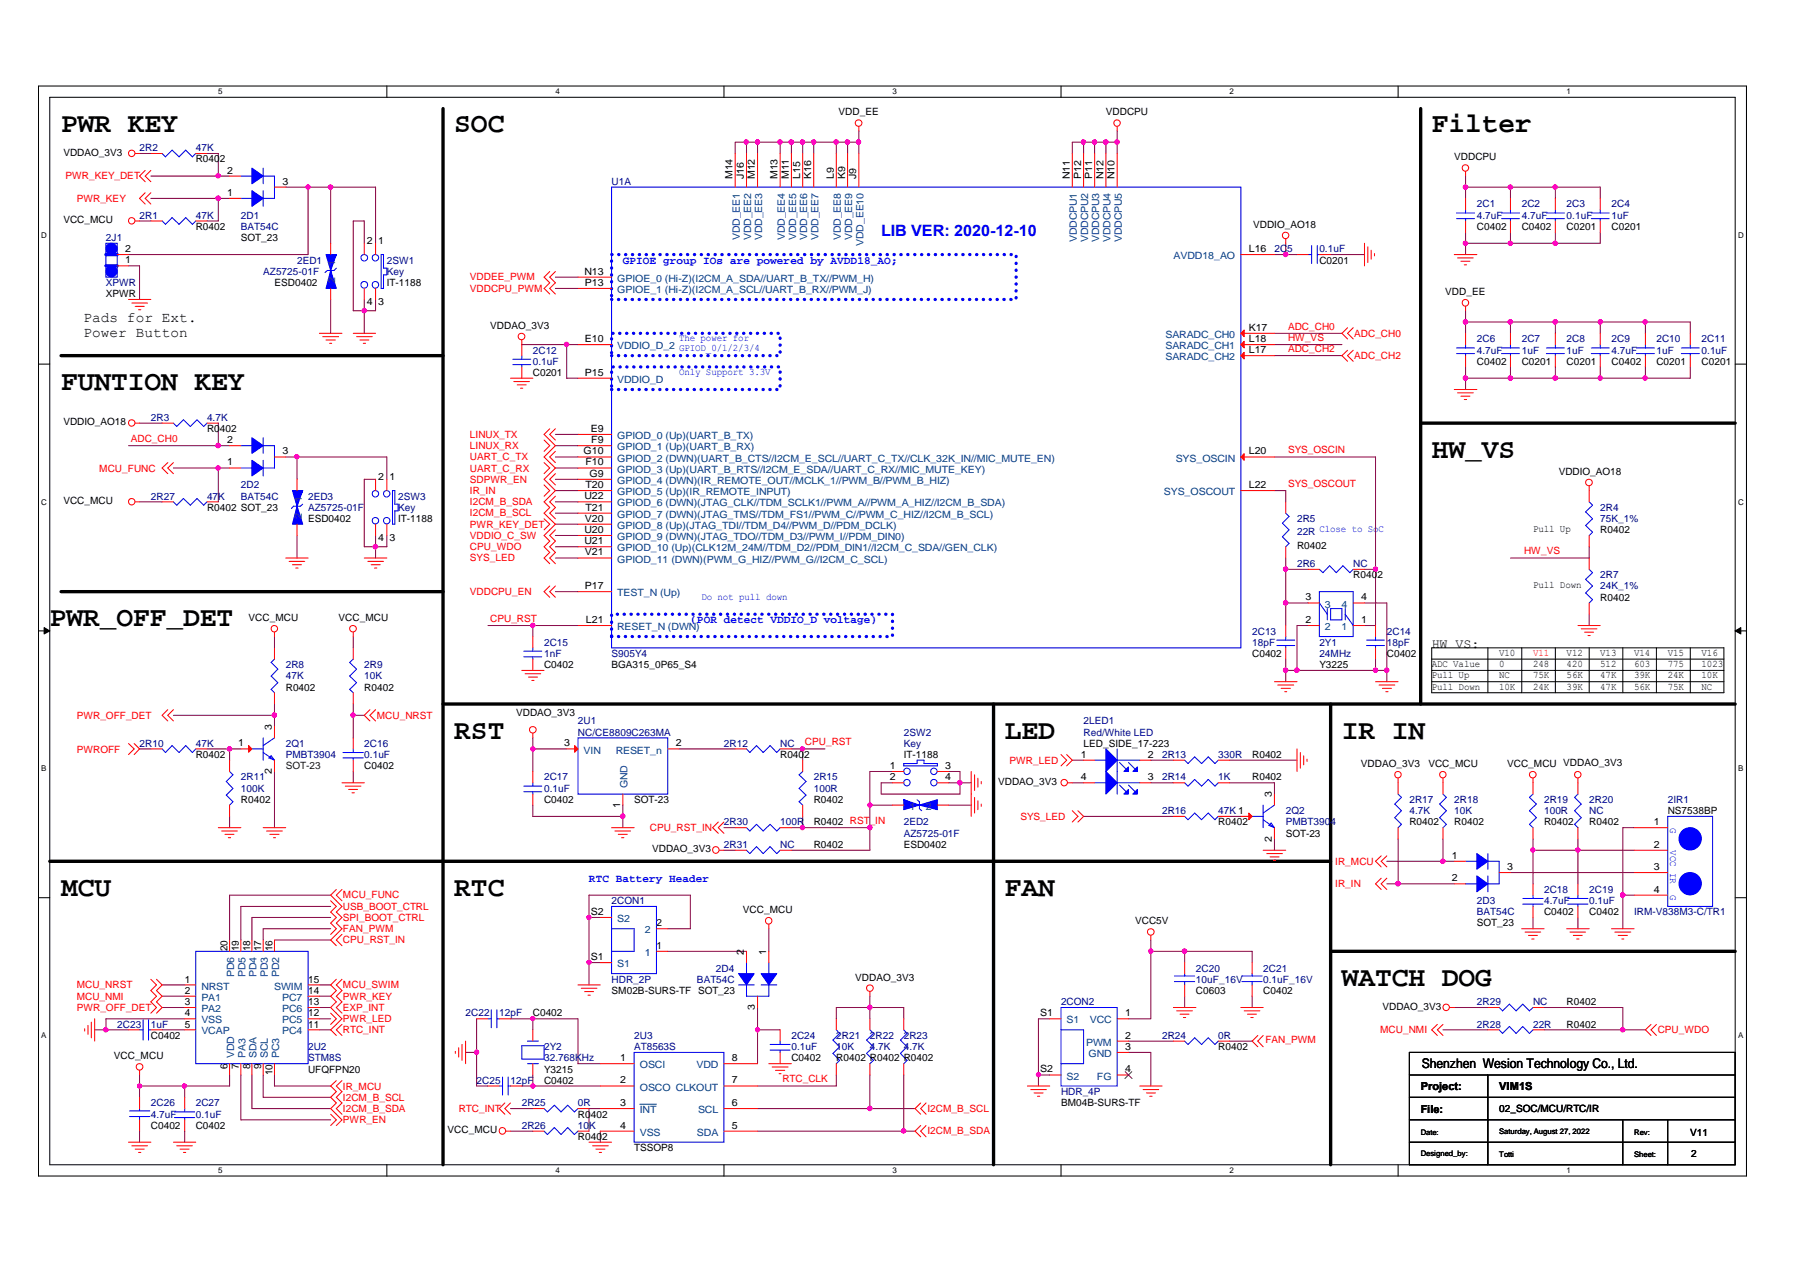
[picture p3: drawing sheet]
<svg xmlns="http://www.w3.org/2000/svg" width="297mm" height="210mm" viewBox="0 0 297 210" stroke-linecap="round" stroke-linejoin="round" font-family="sans-serif">
<defs><g id="words">
<g font-size="4.6">
<text x="10.1" y="21.8">PWR KEY</text>
<text x="75" y="21.8">SOC</text>
<text x="236.3" y="21.8">Filter</text>
<text x="10.1" y="64.4">FUNTION KEY</text>
<text x="236.3" y="75.5">HW_VS</text>
<text x="8.2" y="103.3">PWR_OFF_DET</text>
<text x="75" y="121.9">RST</text>
<text x="165.8" y="121.9">LED</text>
<text x="221.4" y="121.9">IR IN</text>
<text x="10.1" y="147.8">MCU</text>
<text x="75" y="147.8">RTC</text>
<text x="165.8" y="147.8">FAN</text>
<text x="221.4" y="162.7">WATCH DOG</text>
</g>
<text font-size="2.6" fill="#00f" x="145.4" y="38.9">LIB VER: 2020-12-10</text>
<g font-size="2.4">
<text x="13.8" y="53.2">Pads for Ext.</text>
<text x="13.8" y="55.6">Power Button</text>
</g>
<g font-size="2.2">
<text x="236.3" y="106.9">HW VS:</text>
<text x="234.6" y="176.2">Shenzhen Wesion Technology Co., Ltd.</text>
</g>
<g font-size="1.8" fill="#00f">
<text x="102.8" y="43.5">GPIOE group IOs are powered by AVDD18_AO;</text>
<text x="113.9" y="102.9">(POR detect VDDIO_D voltage)</text>
<text x="97.2" y="145.5">RTC Battery Header</text>
</g>
<g font-size="1.8">
<text x="234.4" y="179.8">Project:</text>
<text x="247.4" y="179.8">VIM1S</text>
<text x="234.4" y="183.7">File:</text>
</g>
<g font-size="1.7">
<text x="138.4" y="19">VDD_EE</text>
<text x="182.5" y="19">VDDCPU</text>
<text x="10.5" y="25.7">VDDAO_3V3</text>
<text x="32.3" y="26.8">R0402</text>
<text x="37.5" y="28.6">2</text>
<text x="120.9" y="29.6" transform="rotate(-90 120.9 29.6)">M14</text>
<text x="122.8" y="29.6" transform="rotate(-90 122.8 29.6)">J16</text>
<text x="124.6" y="29.6" transform="rotate(-90 124.6 29.6)">M12</text>
<text x="128.3" y="29.6" transform="rotate(-90 128.3 29.6)">M13</text>
<text x="130.2" y="29.6" transform="rotate(-90 130.2 29.6)">M11</text>
<text x="132" y="29.6" transform="rotate(-90 132 29.6)">L15</text>
<text x="133.9" y="29.6" transform="rotate(-90 133.9 29.6)">K16</text>
<text x="137.6" y="29.6" transform="rotate(-90 137.6 29.6)">L9</text>
<text x="139.4" y="29.6" transform="rotate(-90 139.4 29.6)">K9</text>
<text x="141.3" y="29.6" transform="rotate(-90 141.3 29.6)">J9</text>
<text x="176.5" y="29.6" transform="rotate(-90 176.5 29.6)">N11</text>
<text x="178.4" y="29.6" transform="rotate(-90 178.4 29.6)">P12</text>
<text x="180.2" y="29.6" transform="rotate(-90 180.2 29.6)">P11</text>
<text x="182.1" y="29.6" transform="rotate(-90 182.1 29.6)">N12</text>
<text x="183.9" y="29.6" transform="rotate(-90 183.9 29.6)">N10</text>
<text x="240" y="26.4">VDDCPU</text>
<text x="37.5" y="32.3">1</text>
<text x="46.6" y="30.5">3</text>
<text x="10.5" y="36.8">VCC_MCU</text>
<text x="20.7" y="41.6">2</text>
<text x="32.3" y="37.9">R0402</text>
<text x="39.8" y="39.8">SOT_23</text>
<text x="60.5" y="40.3">2</text>
<text x="62.4" y="40.3">1</text>
<text x="206.1" y="41.6">L16</text>
<text x="206.8" y="37.6">VDDIO_AO18</text>
<text x="243.7" y="37.9">C0402</text>
<text x="251.1" y="37.9">C0402</text>
<text x="258.5" y="37.9">C0201</text>
<text x="265.9" y="37.9">C0201</text>
<text x="20.7" y="43.4">1</text>
<text x="45.3" y="47.2">ESD0402</text>
<text x="63.8" y="47.2">IT-1188</text>
<text x="96.4" y="45.3">N13</text>
<text x="96.5" y="47.2">P13</text>
<text x="217.7" y="43.5">C0201</text>
<text x="17.5" y="49.1">XPWR</text>
<text x="60.5" y="50.4">4</text>
<text x="62.4" y="50.4">3</text>
<text x="238.5" y="48.7">VDD_EE</text>
<text x="80.9" y="54.2">VDDAO_3V3</text>
<text x="96.5" y="56.4">E10</text>
<text x="206.1" y="58.3">L17</text>
<text x="206.1" y="54.6">K17</text>
<text x="206.1" y="56.4">L18</text>
<text x="87.9" y="62">C0201</text>
<text x="96.5" y="62">P15</text>
<text x="243.7" y="60.2">C0402</text>
<text x="251.1" y="60.2">C0201</text>
<text x="258.5" y="60.2">C0201</text>
<text x="265.9" y="60.2">C0402</text>
<text x="273.3" y="60.2">C0201</text>
<text x="280.8" y="60.2">C0201</text>
<text x="10.5" y="70.2">VDDIO_AO18</text>
<text x="34.2" y="71.3">R0402</text>
<text x="97.5" y="71.3">E9</text>
<text x="37.5" y="76.8">1</text>
<text x="37.5" y="73.1">2</text>
<text x="46.6" y="75">3</text>
<text x="96.3" y="75">G10</text>
<text x="96.6" y="76.8">F10</text>
<text x="97.6" y="73.1">F9</text>
<text x="206.1" y="75">L20</text>
<text x="10.5" y="83.2">VCC_MCU</text>
<text x="62.4" y="79.3">2</text>
<text x="64.3" y="79.3">1</text>
<text x="96.4" y="82.4">U22</text>
<text x="96.6" y="80.5">T20</text>
<text x="97.3" y="78.7">G9</text>
<text x="206.1" y="80.5">L22</text>
<text x="257.2" y="78.4">VDDIO_AO18</text>
<text x="34.2" y="84.3">R0402 SOT_23</text>
<text x="50.8" y="86.2">ESD0402</text>
<text x="62.4" y="89.3">4</text>
<text x="64.3" y="89.3">3</text>
<text x="65.7" y="86.2">IT-1188</text>
<text x="96.4" y="87.9">U20</text>
<text x="96.4" y="89.8">U21</text>
<text x="96.5" y="86.1">V20</text>
<text x="96.6" y="84.3">T21</text>
<text x="253" y="87.8">Pull Up</text>
<text x="264.1" y="88">R0402</text>
<text x="96.5" y="91.7">V21</text>
<text x="214" y="90.6">R0402</text>
<text x="223.3" y="95.4">R0402</text>
<text x="96.5" y="97.2">P17</text>
<text x="215.4" y="99.1">3</text>
<text x="224.6" y="99.1">4</text>
<text x="253" y="97.1">Pull Down</text>
<text x="264.1" y="99.1">R0402</text>
<text x="41" y="102.5">VCC_MCU</text>
<text x="55.9" y="102.5">VCC_MCU</text>
<text x="96.7" y="102.8">L21</text>
<text x="215.4" y="102.8">2</text>
<text x="224.6" y="102.8">1</text>
<text x="47.2" y="114">R0402</text>
<text x="60.1" y="114">R0402</text>
<text x="89.8" y="110.3">C0402</text>
<text x="100.9" y="110.3">BGA315_0P65_S4</text>
<text x="206.6" y="108.4">C0402</text>
<text x="217.7" y="110.3">Y3225</text>
<text x="228.9" y="108.4">C0402</text>
<text x="236.3" y="111.9">Pull Up</text>
<text x="236.3" y="113.8">Pull Down</text>
<text x="236.3" y="110.1">ADC Value</text>
<text x="247.4" y="108.2">V10</text>
<text x="247.4" y="110.1">0</text>
<text x="247.4" y="111.9">NC</text>
<text x="247.4" y="113.8">10K</text>
<text x="253" y="110.1">248</text>
<text x="253" y="111.9">75K</text>
<text x="253" y="113.8">24K</text>
<text x="258.5" y="110.1">420</text>
<text x="258.5" y="111.9">56K</text>
<text x="258.5" y="108.2">V12</text>
<text x="258.5" y="113.8">39K</text>
<text x="264.1" y="110.1">512</text>
<text x="264.1" y="111.9">47K</text>
<text x="264.1" y="108.2">V13</text>
<text x="264.1" y="113.8">47K</text>
<text x="269.7" y="110.1">603</text>
<text x="269.7" y="111.9">39K</text>
<text x="269.7" y="108.2">V14</text>
<text x="269.7" y="113.8">56K</text>
<text x="275.2" y="110.1">775</text>
<text x="275.2" y="111.9">24K</text>
<text x="275.2" y="108.2">V15</text>
<text x="275.2" y="113.8">75K</text>
<text x="280.8" y="110.1">1023</text>
<text x="280.8" y="111.9">10K</text>
<text x="280.8" y="108.2">V16</text>
<text x="280.8" y="113.8">NC</text>
<text x="85.2" y="118.2">VDDAO_3V3</text>
<text x="32.3" y="125.1">R0402</text>
<text x="39.3" y="123.2">1</text>
<text x="44.9" y="120.5" transform="rotate(-90 44.9 120.5)">3</text>
<text x="93.1" y="123.2">3</text>
<text x="111.5" y="123.2">2</text>
<text x="128.7" y="125.1">R0402</text>
<text x="149.1" y="125.1">IT-1188</text>
<text x="178.4" y="125">1</text>
<text x="178.8" y="123.2">LED_SIDE_17-223</text>
<text x="189.4" y="125">2</text>
<text x="206.6" y="125.1">R0402</text>
<text x="44.9" y="127.7" transform="rotate(-90 44.9 127.7)">2</text>
<text x="60.1" y="126.9">C0402</text>
<text x="146.9" y="126.9">1</text>
<text x="146.9" y="128.7">2</text>
<text x="156" y="126.9">3</text>
<text x="156" y="128.7">4</text>
<text x="164.7" y="129.6">VDDAO_3V3</text>
<text x="178.4" y="128.7">4</text>
<text x="189.4" y="128.7">3</text>
<text x="206.6" y="128.8">R0402</text>
<text x="209.9" y="131.5" transform="rotate(-90 209.9 131.5)">3</text>
<text x="224.6" y="126.5">VDDAO_3V3</text>
<text x="235.7" y="126.5">VCC_MCU</text>
<text x="248.7" y="126.5">VCC_MCU VDDAO_3V3</text>
<text x="39.8" y="132.5">R0402</text>
<text x="89.8" y="132.5">C0402</text>
<text x="102.4" y="133.3" transform="rotate(-90 102.4 133.3)">1</text>
<text x="104.6" y="132.5">SOT-23</text>
<text x="134.3" y="136.2">R0402 RST_IN</text>
<text x="134.3" y="132.5">R0402</text>
<text x="201" y="136.2">R0402</text>
<text x="232.6" y="136.2">R0402</text>
<text x="240" y="136.2">R0402</text>
<text x="254.8" y="136.2">R0402</text>
<text x="262.3" y="136.2">R0402</text>
<text x="272.9" y="136.2">1</text>
<text x="275.2" y="134.3">NS7538BP</text>
<text x="107.6" y="140.6">VDDAO_3V3</text>
<text x="134.3" y="139.9">R0402</text>
<text x="149.1" y="139.9">ESD0402</text>
<text x="209.9" y="138.9" transform="rotate(-90 209.9 138.9)">2</text>
<text x="212.2" y="138.1">SOT-23</text>
<text x="239.6" y="141.7">1</text>
<text x="248.7" y="143.6">3</text>
<text x="272.9" y="139.9">2</text>
<text x="272.9" y="143.6">3</text>
<text x="239.6" y="145.4">2</text>
<text x="272.9" y="147.3">4</text>
<text x="97.5" y="151">S2</text>
<text x="108.3" y="152.9">2</text>
<text x="122.6" y="150.7">VCC_MCU</text>
<text x="187.3" y="152.5">VCC5V</text>
<text x="243.7" y="152.9">SOT_23</text>
<text x="254.8" y="151.1">C0402</text>
<text x="262.3" y="151.1">C0402</text>
<text x="37.5" y="157" transform="rotate(-90 37.5 157)">20</text>
<text x="39.4" y="157" transform="rotate(-90 39.4 157)">19</text>
<text x="41.3" y="157" transform="rotate(-90 41.3 157)">18</text>
<text x="43.1" y="157" transform="rotate(-90 43.1 157)">17</text>
<text x="45" y="157" transform="rotate(-90 45 157)">16</text>
<text x="97.5" y="158.4">S1</text>
<text x="108.3" y="156.6">1</text>
<text x="122.8" y="157.5" transform="rotate(-90 122.8 157.5)">2</text>
<text x="126.4" y="157.5" transform="rotate(-90 126.4 157.5)">1</text>
<text x="141.1" y="161.8">VDDAO_3V3</text>
<text x="30.5" y="162.2">1</text>
<text x="30.5" y="164">2</text>
<text x="30.5" y="165.9">3</text>
<text x="30.5" y="167.7">4</text>
<text x="50.8" y="167.7">12</text>
<text x="50.8" y="165.9">13</text>
<text x="50.8" y="164">14</text>
<text x="50.8" y="162.2">15</text>
<text x="87.9" y="167.7">C0402</text>
<text x="100.9" y="164">SM02B-SURS-TF SOT_23</text>
<text x="124.6" y="166.7" transform="rotate(-90 124.6 166.7)">3</text>
<text x="171.7" y="167.7">S1</text>
<text x="185.7" y="167.7">1</text>
<text x="197.4" y="164">C0603</text>
<text x="208.4" y="164">C0402</text>
<text x="228.1" y="166.6">VDDAO_3V3</text>
<text x="258.5" y="165.9">R0402</text>
<text x="24.9" y="171.4">C0402</text>
<text x="30.5" y="169.6">5</text>
<text x="50.8" y="169.6">11</text>
<text x="185.7" y="171.4">2</text>
<text x="185.7" y="173.2">3</text>
<text x="201" y="173.3">R0402</text>
<text x="258.5" y="169.6">R0402</text>
<text x="18.8" y="174.8">VCC_MCU</text>
<text x="37.5" y="176.5" transform="rotate(-90 37.5 176.5)">6</text>
<text x="39.4" y="176.5" transform="rotate(-90 39.4 176.5)">7</text>
<text x="41.3" y="176.5" transform="rotate(-90 41.3 176.5)">8</text>
<text x="43.1" y="176.5" transform="rotate(-90 43.1 176.5)">9</text>
<text x="45" y="177.4" transform="rotate(-90 45 177.4)">10</text>
<text x="50.8" y="177">UFQFPN20</text>
<text x="89.8" y="177">Y3215</text>
<text x="89.8" y="178.9">C0402</text>
<text x="102.4" y="175.1">1</text>
<text x="102.4" y="178.8">2</text>
<text x="120.8" y="178.8">7</text>
<text x="120.8" y="175.1">8</text>
<text x="130.6" y="175.1">C0402</text>
<text x="138" y="175.1">R0402 R0402 R0402</text>
<text x="171.7" y="177">S2</text>
<text x="185.7" y="177">4</text>
<text x="95.4" y="184.4">R0402</text>
<text x="102.4" y="182.5">3</text>
<text x="120.8" y="182.5">6</text>
<text x="175.1" y="182.6">BM04B-SURS-TF</text>
<text x="247.4" y="183.5">02_SOC/MCU/RTC/IR</text>
<text x="24.9" y="186.3">C0402</text>
<text x="32.3" y="186.3">C0402</text>
<text x="73.9" y="187">VCC_MCU</text>
<text x="95.4" y="188.1">R0402</text>
<text x="102.4" y="186.2">4</text>
<text x="104.6" y="190">TSSOP8</text>
<text x="120.8" y="186.2">5</text>
<text x="278.9" y="187.4">V11</text>
<text x="279.1" y="190.9">2</text>
</g>
<g font-size="1.7" fill="#f00">
<text x="10.8" y="29.6">PWR_KEY_DET</text>
<text x="12.7" y="33.3">PWR_KEY</text>
<text x="77.6" y="46.3">VDDEE_PWM</text>
<text x="77.6" y="48.1">VDDCPU_PWM</text>
<text x="212.6" y="56.3">HW_VS</text>
<text x="212.6" y="58.1">ADC_CH2</text>
<text x="212.6" y="54.4">ADC_CH0</text>
<text x="223.5" y="55.6">ADC_CH0</text>
<text x="223.5" y="59.3">ADC_CH2</text>
<text x="16.4" y="77.8">MCU_FUNC</text>
<text x="21.6" y="73">ADC_CH0</text>
<text x="77.6" y="72.2">LINUX_TX</text>
<text x="77.6" y="74.1">LINUX_RX</text>
<text x="77.6" y="77.8">UART_C_RX</text>
<text x="77.6" y="76">UART_C_TX</text>
<text x="212.6" y="74.8">SYS_OSCIN</text>
<text x="77.6" y="81.5">IR_IN</text>
<text x="77.6" y="83.4">I2CM_B_SDA</text>
<text x="77.6" y="79.6">SDPWR_EN</text>
<text x="212.6" y="80.4">SYS_OSCOUT</text>
<text x="77.6" y="85.2">I2CM_B_SCL</text>
<text x="77.6" y="88.9">VDDIO_C_SW</text>
<text x="77.6" y="87.1">PWR_KEY_DET</text>
<text x="77.6" y="92.6">SYS_LED</text>
<text x="77.6" y="90.8">CPU_WDO</text>
<text x="251.5" y="91.5">HW_VS</text>
<text x="77.6" y="98.2">VDDCPU_EN</text>
<text x="80.9" y="102.6">CPU_RST</text>
<text x="253" y="108.2">V11</text>
<text x="12.7" y="118.6">PWR_OFF_DET</text>
<text x="62.2" y="118.6">MCU_NRST</text>
<text x="12.7" y="124.2">PWROFF</text>
<text x="132.8" y="123">CPU_RST</text>
<text x="166.6" y="126">PWR_LED</text>
<text x="107.2" y="137.1">CPU_RST_IN</text>
<text x="168.4" y="135.3">SYS_LED</text>
<text x="220.3" y="142.7">IR_MCU</text>
<text x="56.6" y="148.3">MCU_FUNC</text>
<text x="220.3" y="146.4">IR_IN</text>
<text x="56.6" y="153.8">FAN_PWM</text>
<text x="56.6" y="152">SPI_BOOT_CTRL</text>
<text x="56.6" y="150.1">USB_BOOT_CTRL</text>
<text x="56.6" y="155.7">CPU_RST_IN</text>
<text x="12.7" y="163.1">MCU_NRST</text>
<text x="12.7" y="164.9">MCU_NMI</text>
<text x="12.7" y="166.8">PWR_OFF_DET</text>
<text x="56.6" y="163.1">MCU_SWIM</text>
<text x="56.6" y="164.9">PWR_KEY</text>
<text x="56.6" y="166.8">EXP_INT</text>
<text x="56.6" y="168.7">PWR_LED</text>
<text x="56.6" y="170.5">RTC_INT</text>
<text x="208.8" y="172.2">FAN_PWM</text>
<text x="227.8" y="170.5">MCU_NMI</text>
<text x="273.6" y="170.5">CPU_WDO</text>
<text x="56.6" y="179.8">IR_MCU</text>
<text x="129.1" y="178.6">RTC_CLK</text>
<text x="56.6" y="185.3">PWR_EN</text>
<text x="56.6" y="181.6">I2CM_B_SCL</text>
<text x="56.6" y="183.5">I2CM_B_SDA</text>
<text x="75.7" y="183.5">RTC_INT</text>
<text x="153" y="183.5">I2CM_B_SCL</text>
<text x="153" y="187.2">I2CM_B_SDA</text>
</g>
<g font-size="1.7" fill="#000080">
<text x="23" y="24.9">2R2</text>
<text x="32.3" y="24.9">47K</text>
<text x="100.9" y="30.5">U1A</text>
<text x="243.7" y="34.2">2C1</text>
<text x="251.1" y="34.2">2C2</text>
<text x="258.5" y="34.2">2C3</text>
<text x="265.9" y="34.2">2C4</text>
<text x="17.5" y="39.8">2J1</text>
<text x="23" y="36.1">2R1</text>
<text x="32.3" y="36.1">47K</text>
<text x="39.8" y="36.1">2D1</text>
<text x="39.8" y="37.9">BAT54C</text>
<text x="210.3" y="41.6">2C5</text>
<text x="217.7" y="41.6">0.1uF</text>
<text x="243.7" y="36.1">4.7uF</text>
<text x="251.1" y="36.1">4.7uF</text>
<text x="258.5" y="36.1">0.1uF</text>
<text x="265.9" y="36.1">1uF</text>
<text x="17.5" y="47.2">XPWR</text>
<text x="43.4" y="45.4">AZ5725-01F</text>
<text x="49" y="43.5">2ED1</text>
<text x="63.8" y="43.5">2SW1</text>
<text x="63.8" y="45.4">Key</text>
<text x="87.9" y="58.3">2C12</text>
<text x="243.7" y="56.5">2C6</text>
<text x="243.7" y="58.3">4.7uF</text>
<text x="251.1" y="56.5">2C7</text>
<text x="251.1" y="58.3">1uF</text>
<text x="258.5" y="56.5">2C8</text>
<text x="258.5" y="58.3">1uF</text>
<text x="265.9" y="56.5">2C9</text>
<text x="265.9" y="58.3">4.7uF</text>
<text x="273.3" y="56.5">2C10</text>
<text x="273.3" y="58.3">1uF</text>
<text x="280.8" y="56.5">2C11</text>
<text x="280.8" y="58.3">0.1uF</text>
<text x="87.9" y="60.2">0.1uF</text>
<text x="24.9" y="69.4">2R3</text>
<text x="34.2" y="69.4">4.7K</text>
<text x="24.9" y="82.4">2R27</text>
<text x="34.2" y="82.4">47K</text>
<text x="39.8" y="80.6">2D2</text>
<text x="39.8" y="82.4">BAT54C</text>
<text x="50.8" y="82.4">2ED3</text>
<text x="65.7" y="82.4">2SW3</text>
<text x="50.8" y="84.3">AZ5725-01F</text>
<text x="65.7" y="84.3">Key</text>
<text x="214" y="86.2">2R5</text>
<text x="214" y="88.4">22R</text>
<text x="264.1" y="84.3">2R4</text>
<text x="264.1" y="86.2">75K_1%</text>
<text x="214" y="93.6">2R6</text>
<text x="223.3" y="93.6">NC</text>
<text x="264.1" y="95.4">2R7</text>
<text x="264.1" y="97.3">24K_1%</text>
<text x="89.8" y="106.5">2C15</text>
<text x="206.6" y="104.7">2C13</text>
<text x="206.6" y="106.5">18pF</text>
<text x="217.7" y="106.5">2Y1</text>
<text x="228.9" y="104.7">2C14</text>
<text x="228.9" y="106.5">18pF</text>
<text x="47.2" y="110.3">2R8</text>
<text x="47.2" y="112.1">47K</text>
<text x="60.1" y="110.3">2R9</text>
<text x="60.1" y="112.1">10K</text>
<text x="89.8" y="108.4">1nF</text>
<text x="100.9" y="108.4">S905Y4</text>
<text x="217.7" y="108.4">24MHz</text>
<text x="95.4" y="119.5">2U1</text>
<text x="178.8" y="119.5">2LED1</text>
<text x="23" y="123.2">2R10</text>
<text x="32.3" y="123.2">47K</text>
<text x="47.2" y="123.2">2Q1</text>
<text x="47.2" y="125.1">PMBT3904</text>
<text x="60.1" y="123.2">2C16</text>
<text x="60.1" y="125.1">0.1uF</text>
<text x="95.4" y="121.4">NC/CE8809C263MA</text>
<text x="119.5" y="123.2">2R12</text>
<text x="128.7" y="123.2">NC</text>
<text x="149.1" y="121.4">2SW2</text>
<text x="149.1" y="123.2">Key</text>
<text x="178.8" y="121.4">Red/White LED</text>
<text x="191.8" y="125.1">2R13</text>
<text x="201" y="125.1">330R</text>
<text x="39.8" y="128.8">2R11</text>
<text x="39.8" y="130.7">100K</text>
<text x="89.8" y="128.8">2C17</text>
<text x="89.8" y="130.7">0.1uF</text>
<text x="134.3" y="128.8">2R15</text>
<text x="134.3" y="130.7">100R</text>
<text x="191.8" y="128.8">2R14</text>
<text x="201" y="128.8">1K</text>
<text x="119.5" y="136.2">2R30</text>
<text x="128.7" y="136.2">100R</text>
<text x="149.1" y="136.2">2ED2</text>
<text x="191.8" y="134.3">2R16</text>
<text x="201" y="134.3">47K 1</text>
<text x="212.2" y="134.3">2Q2</text>
<text x="212.2" y="136.2">PMBT3904</text>
<text x="232.6" y="132.5">2R17</text>
<text x="232.6" y="134.3">4.7K</text>
<text x="240" y="132.5">2R18</text>
<text x="240" y="134.3">10K</text>
<text x="254.8" y="132.5">2R19</text>
<text x="254.8" y="134.3">100R</text>
<text x="262.3" y="132.5">2R20</text>
<text x="262.3" y="134.3">NC</text>
<text x="275.2" y="132.5">2IR1</text>
<text x="119.5" y="139.9">2R31</text>
<text x="128.7" y="139.9">NC</text>
<text x="149.1" y="138.1">AZ5725-01F</text>
<text x="100.9" y="149.2">2CON1</text>
<text x="243.7" y="149.2">2D3</text>
<text x="254.8" y="147.3">2C18</text>
<text x="254.8" y="149.2">4.7uF</text>
<text x="262.3" y="147.3">2C19</text>
<text x="262.3" y="149.2">0.1uF</text>
<text x="243.7" y="151.1">BAT54C</text>
<text x="269.7" y="151.1">IRM-V838M3-C/TR1</text>
<text x="118.2" y="160.3">2D4</text>
<text x="197.4" y="160.3">2C20</text>
<text x="208.4" y="160.3">2C21</text>
<text x="76.8" y="167.7">2C22</text>
<text x="82.4" y="167.7">12pF</text>
<text x="100.9" y="162.2">HDR_2P</text>
<text x="115" y="162.2">BAT54C</text>
<text x="175.1" y="165.9">2CON2</text>
<text x="197.4" y="162.2">10uF_16V</text>
<text x="208.4" y="162.2">0.1uF_16V</text>
<text x="243.7" y="165.9">2R29</text>
<text x="253" y="165.9">NC</text>
<text x="19.3" y="169.6">2C23</text>
<text x="24.9" y="169.6">1uF</text>
<text x="50.8" y="173.3">2U2</text>
<text x="89.8" y="173.3">2Y2</text>
<text x="104.6" y="171.4">2U3</text>
<text x="104.6" y="173.3">AT8563S</text>
<text x="130.6" y="171.4">2C24</text>
<text x="130.6" y="173.3">0.1uF</text>
<text x="138" y="171.4">2R21</text>
<text x="138" y="173.3">10K</text>
<text x="143.6" y="171.4">2R22</text>
<text x="143.6" y="173.3">4.7K</text>
<text x="149.1" y="171.4">2R23</text>
<text x="149.1" y="173.3">4.7K</text>
<text x="191.8" y="171.4">2R24</text>
<text x="201" y="171.4">0R</text>
<text x="243.7" y="169.6">2R28</text>
<text x="253" y="169.6">22R</text>
<text x="50.8" y="175.1">STM8S</text>
<text x="78.7" y="178.9">2C25</text>
<text x="84.2" y="178.9">12pF</text>
<text x="89.8" y="175.1">32.768KHz</text>
<text x="24.9" y="182.6">2C26</text>
<text x="24.9" y="184.4">4.7uF</text>
<text x="32.3" y="182.6">2C27</text>
<text x="32.3" y="184.4">0.1uF</text>
<text x="86.1" y="182.6">2R25</text>
<text x="95.4" y="182.6">0R</text>
<text x="175.1" y="180.7">HDR_4P</text>
<text x="86.1" y="186.3">2R26</text>
<text x="95.4" y="186.3">10K</text>
</g>
<g font-size="1.7" fill="#004080">
<text x="122.1" y="39.6" transform="rotate(-90 122.1 39.6)">VDD_EE1</text>
<text x="124" y="39.6" transform="rotate(-90 124 39.6)">VDD_EE2</text>
<text x="125.8" y="39.6" transform="rotate(-90 125.8 39.6)">VDD_EE3</text>
<text x="129.5" y="39.6" transform="rotate(-90 129.5 39.6)">VDD_EE4</text>
<text x="131.4" y="39.6" transform="rotate(-90 131.4 39.6)">VDD_EE5</text>
<text x="133.2" y="39.6" transform="rotate(-90 133.2 39.6)">VDD_EE6</text>
<text x="135" y="39.6" transform="rotate(-90 135 39.6)">VDD_EE7</text>
<text x="138.8" y="39.6" transform="rotate(-90 138.8 39.6)">VDD_EE8</text>
<text x="140.6" y="39.6" transform="rotate(-90 140.6 39.6)">VDD_EE9</text>
<text x="142.5" y="40.6" transform="rotate(-90 142.5 40.6)">VDD_EE10</text>
<text x="177.7" y="40" transform="rotate(-90 177.7 40)">VDDCPU1</text>
<text x="179.6" y="40" transform="rotate(-90 179.6 40)">VDDCPU2</text>
<text x="181.4" y="40" transform="rotate(-90 181.4 40)">VDDCPU3</text>
<text x="183.3" y="40" transform="rotate(-90 183.3 40)">VDDCPU4</text>
<text x="185.1" y="40" transform="rotate(-90 185.1 40)">VDDCPU5</text>
<text x="55.3" y="46.7" transform="rotate(-90 55.3 46.7)">2</text>
<text x="55.3" y="43.9" transform="rotate(-90 55.3 43.9)">1</text>
<text x="101.9" y="46.5">GPIOE_0 (Hi-Z)(I2CM_A_SDA//UART_B_TX//PWM_H)</text>
<text x="193.7" y="42.8">AVDD18_AO</text>
<text x="101.9" y="48.4">GPIOE_1 (Hi-Z)(I2CM_A_SCL//UART_B_RX//PWM_J)</text>
<text x="101.9" y="57.6">VDDIO_D_2 GPIOD_0/1/2/3/4</text>
<text x="192.3" y="59.5">SARADC_CH2</text>
<text x="192.3" y="55.8">SARADC_CH0</text>
<text x="192.3" y="57.6">SARADC_CH1</text>
<text x="101.9" y="63.2">VDDIO_D</text>
<text x="101.9" y="72.4">GPIOD_0 (Up)(UART_B_TX)</text>
<text x="101.9" y="74.3">GPIOD_1 (Up)(UART_B_RX)</text>
<text x="101.9" y="76.2">GPIOD_2 (DWN)(UART_B_CTS//I2CM_E_SCL//UART_C_TX//CLK_32K_IN//MIC_MUTE_EN)</text>
<text x="101.9" y="78">GPIOD_3 (Up)(UART_B_RTS//I2CM_E_SDA//UART_C_RX//MIC_MUTE_KEY)</text>
<text x="194" y="76.2">SYS_OSCIN</text>
<text x="49.8" y="82.9" transform="rotate(-90 49.8 82.9)">1</text>
<text x="101.9" y="79.9">GPIOD_4 (DWN)(IR_REMOTE_OUT//MCLK_1//PWM_B//PWM_B_HIZ)</text>
<text x="101.9" y="81.7">GPIOD_5 (Up)(IR_REMOTE_INPUT)</text>
<text x="101.9" y="83.6">GPIOD_6 (DWN)(JTAG_CLK//TDM_SCLK1//PWM_A//PWM_A_HIZ//I2CM_B_SDA)</text>
<text x="192.1" y="81.7">SYS_OSCOUT</text>
<text x="49.8" y="85.6" transform="rotate(-90 49.8 85.6)">2</text>
<text x="101.9" y="85.4">GPIOD_7 (DWN)(JTAG_TMS//TDM_FS1//PWM_C//PWM_C_HIZ//I2CM_B_SCL)</text>
<text x="101.9" y="87.3">GPIOD_8 (Up)(JTAG_TDI//TDM_D4//PWM_D//PDM_DCLK)</text>
<text x="101.9" y="89.1">GPIOD_9 (DWN)(JTAG_TDO//TDM_D3//PWM_I//PDM_DIN0)</text>
<text x="101.9" y="91">GPIOD_10 (Up)(CLK12M_24M//TDM_D2//PDM_DIN1//I2CM_C_SDA//GEN_CLK)</text>
<text x="101.9" y="92.9">GPIOD_11 (DWN)(PWM_G_HIZ//PWM_G//I2CM_C_SCL)</text>
<text x="101.9" y="98.4">TEST_N (Up)</text>
<text x="218.7" y="100.3">3</text>
<text x="221.4" y="100.3">4</text>
<text x="101.9" y="104">RESET_N (DWN)</text>
<text x="218.7" y="104">2</text>
<text x="221.4" y="104">1</text>
<text x="96.3" y="124.3">VIN</text>
<text x="101.6" y="124.3">RESET_n</text>
<text x="103.5" y="130.1" transform="rotate(-90 103.5 130.1)">GND</text>
<text x="150.1" y="133.6">1</text>
<text x="152.8" y="133.6">2</text>
<text x="101.9" y="152.2">S2</text>
<text x="106.4" y="154">2</text>
<text x="38.7" y="161.3" transform="rotate(-90 38.7 161.3)">PD6</text>
<text x="40.5" y="161.3" transform="rotate(-90 40.5 161.3)">PD5</text>
<text x="42.3" y="161.3" transform="rotate(-90 42.3 161.3)">PD4</text>
<text x="44.2" y="161.3" transform="rotate(-90 44.2 161.3)">PD3</text>
<text x="46.1" y="161.3" transform="rotate(-90 46.1 161.3)">PD2</text>
<text x="101.9" y="159.6">S1</text>
<text x="106.4" y="157.7">1</text>
<text x="33.2" y="163.3">NRST</text>
<text x="33.2" y="165.2">PA1</text>
<text x="33.2" y="167">PA2</text>
<text x="45.3" y="163.3">SWIM</text>
<text x="46.6" y="167">PC6</text>
<text x="46.6" y="165.2">PC7</text>
<text x="33.2" y="168.9">VSS</text>
<text x="33.2" y="170.7">VCAP</text>
<text x="46.6" y="170.7">PC4</text>
<text x="46.6" y="168.9">PC5</text>
<text x="176" y="168.9">S1</text>
<text x="179.2" y="172.6">PWM</text>
<text x="179.8" y="168.9">VCC</text>
<text x="38.7" y="174.6" transform="rotate(-90 38.7 174.6)">VDD</text>
<text x="40.5" y="174.6" transform="rotate(-90 40.5 174.6)">PA3</text>
<text x="42.3" y="174.6" transform="rotate(-90 42.3 174.6)">SDA</text>
<text x="44.2" y="174.6" transform="rotate(-90 44.2 174.6)">SCL</text>
<text x="46.1" y="174.6" transform="rotate(-90 46.1 174.6)">PC3</text>
<text x="105.6" y="176.3">OSCI</text>
<text x="105.6" y="180">OSCO CLKOUT</text>
<text x="114.9" y="176.3">VDD</text>
<text x="176" y="178.2">S2</text>
<text x="179.6" y="174.4">GND</text>
<text x="181" y="178.2">FG</text>
<text x="105.6" y="183.7">INT</text>
<text x="115.2" y="183.7">SCL</text>
<text x="105.6" y="187.4">VSS</text>
<text x="115" y="187.4">SDA</text>
</g>
<g font-size="1.7" fill="#00f">
<text x="112.1" y="56.3">The power for</text>
<text x="112.1" y="61.9">Only Support 3.3V</text>
<text x="217.7" y="87.8">Close to SoC</text>
<text x="115.7" y="98.9">Do not pull down</text>
<text x="275.6" y="136.6" transform="rotate(90 275.6 136.6)">G</text>
<text x="275.6" y="140.3" transform="rotate(90 275.6 140.3)">VCC IR</text>
<text x="275.6" y="147.7" transform="rotate(90 275.6 147.7)">G</text>
</g>
<text font-size="1.7" fill="#004000" x="47.2" y="126.9">SOT-23</text>
<g font-size="1.3">
<text x="36" y="15.6">5</text>
<text x="91.7" y="15.6">4</text>
<text x="147.3" y="15.6">3</text>
<text x="202.9" y="15.6">2</text>
<text x="258.5" y="15.6">1</text>
<text x="6.8" y="39.3">D</text>
<text x="286.8" y="39.3">D</text>
<text x="6.8" y="83.3">C</text>
<text x="286.8" y="83.3">C</text>
<text x="6.8" y="127.3">B</text>
<text x="286.8" y="127.3">B</text>
<text x="6.8" y="171.3">A</text>
<text x="286.8" y="171.3">A</text>
<text x="234.4" y="187.3">Date:</text>
<text x="234.4" y="190.8">Designed_by:</text>
<text x="247.4" y="187.1">Saturday, August 27, 2022</text>
<text x="247.4" y="191">Totti</text>
<text x="269.7" y="187.3">Rev:</text>
<text x="269.7" y="191">Sheet:</text>
<text x="36" y="193.6">5</text>
<text x="91.7" y="193.6">4</text>
<text x="147.3" y="193.6">3</text>
<text x="202.9" y="193.6">2</text>
<text x="258.5" y="193.6">1</text>
</g>
</g></defs>
<path d="M6.3 14.2h281.9v179.9h-281.9zM8.2 16.1h278.1v176.1h-278.1z" fill="none" stroke="#000" stroke-width=".17"/>
<g fill="#fff">
<path d="M36 14.4h.7v1.5h-.7z"/>
<path d="M36 192.4h.7v1.5h-.7z"/>
</g>
<path d="M63.8 14.2v1.9M63.8 192.2v1.9" fill="none" stroke="#000" stroke-width=".17"/>
<g fill="#fff">
<path d="M91.7 14.4h.7v1.5h-.7z"/>
<path d="M91.7 192.4h.7v1.5h-.7z"/>
</g>
<path d="M119.5 14.2v1.9M119.5 192.2v1.9" fill="none" stroke="#000" stroke-width=".17"/>
<g fill="#fff">
<path d="M147.3 14.4h.7v1.5h-.7z"/>
<path d="M147.3 192.4h.7v1.5h-.7z"/>
</g>
<path d="M175.1 14.2v1.9M175.1 192.2v1.9" fill="none" stroke="#000" stroke-width=".17"/>
<g fill="#fff">
<path d="M202.9 14.4h.7v1.5h-.7z"/>
<path d="M202.9 192.4h.7v1.5h-.7z"/>
</g>
<path d="M230.7 14.2v1.9M230.7 192.2v1.9" fill="none" stroke="#000" stroke-width=".17"/>
<g fill="#fff">
<path d="M258.5 14.4h.7v1.5h-.7z"/>
<path d="M258.5 192.4h.7v1.5h-.7z"/>
<path d="M6.8 38.1h.9v1.5h-.9z"/>
<path d="M286.8 38.1h.9v1.5h-.9z"/>
<path d="M6.8 82.1h.9v1.5h-.9z"/>
<path d="M286.8 82.1h.9v1.5h-.9z"/>
</g>
<path d="M6.3 60.1h1.9M286.3 60.1h1.9" fill="none" stroke="#000" stroke-width=".17"/>
<g fill="#fff">
<path d="M6.8 126.1h.9v1.5h-.9z"/>
<path d="M286.8 126.1h.9v1.5h-.9z"/>
</g>
<path d="M6.3 104.1h1.9M286.3 104.1h1.9" fill="none" stroke="#000" stroke-width=".17"/>
<g fill="#000" stroke="#000" stroke-width=".17">
<path d="M7.3 103.6l.9 .5-.9 .5z" fill-rule="evenodd"/>
<path d="M286.3 104.1l1-.5v1z" fill-rule="evenodd"/>
</g>
<g fill="#fff">
<path d="M6.8 170.2h.8v1.4h-.8z"/>
<path d="M286.8 170.2h.8v1.4h-.8z"/>
</g>
<g fill="none" stroke="#000" stroke-width=".17">
<path d="M236.3 106.9h48.2v7.4h-48.2zM236.3 108.8h48.2M236.3 110.6h48.2M236.3 112.5h48.2M245.5 106.9v7.4M251.1 106.9v7.4M256.7 106.9v7.4M262.3 106.9v7.4M267.8 106.9v7.4M273.3 106.9v7.4M278.9 106.9v7.4M6.3 148.1h1.9"/>
<path d="M286.3 148.1h1.9M232.6 173.7h53.7v18.5h-53.7zM232.6 177.4h53.7M245.5 177.4v14.8M232.6 188.5h53.7M232.6 184.8h53.7M232.6 181.1h53.7M267.8 184.8v7.4M275.2 184.8v7.4"/>
</g>
<path d="M73.1 17.9v174.3M234.4 17.9v98.3M10.1 58.7h63M234.4 69.8h51.9M10.1 97.6h63M73.1 116.2h213.2M164 116.2v76M219.6 116.2v76M8.2 142.1h211.4M219.6 157h66.7" fill="none" stroke="#000" stroke-width=".55"/>
<g fill="none" stroke="#800040" stroke-width=".17">
<path d="M23 36.5h1.9M23 25.3h1.9M24.9 29.1h13M24.9 32.7h13M34.2 25.3h1.8v3.8M36 32.7v3.8h-1.8M47.2 30.9h14.8v9.2M50.8 30.9v11.1h-29.6M54.6 30.9v9.2M123.2 23.5v1.8M125 23.5v1.8M128.7 23.5v1.8"/>
<path d="M130.6 23.5v1.8M132.5 23.5v1.8M134.3 23.5v1.8M138 23.5v1.8M139.9 23.5v1.8M141.7 23.5h-20.4v1.8M141.7 21.6v3.7M178.8 23.5v1.8M180.6 23.5v1.8M182.5 23.5v1.8M184.4 23.5h-7.4v1.8M184.4 21.6v3.7"/>
<path d="M241.9 29.1v3.6M241.9 38.3v3.7M241.9 30.9h22.2v1.8M249.3 30.9v1.8M249.3 38.3v1.8M256.7 30.9v1.8M256.7 38.3v1.8M264.1 38.3v1.8h-22.2M21.2 43.9h1.8v5.5M54.6 49.4v5.6M60.1 40.1v-3.6h-1.8v14.8h3.7v-1.9M60.1 49.4v5.6"/>
<path d="M86.1 56.9h9.3M91.7 47.6h3.7M91.7 45.7h3.7M93.5 56.9v5.5h1.9M210.3 42h3.7M210.3 56.9h11.1M210.3 58.7h11.1M210.3 55h11.1M212.2 40.1v1.9M219.6 42h5.6M241.9 51.3v3.7M241.9 53.1h37v1.9"/>
<path d="M249.3 53.1v1.9M256.7 53.1v1.9M264.1 53.1v1.9M271.5 53.1v1.9M21.2 73.5h16.7M23 69.8h3.8M28.6 77.2h9.3M36 69.8v3.7M36 77.2v5.6M47.2 75.4h16.6v3.7M49 75.4v3.7M62 79.1h-1.9v11.1h3.7v-1.8"/>
<path d="M91.7 75.4h3.7M91.7 71.7h3.7M91.7 79.1h3.7M91.7 73.5h3.7M91.7 77.2h3.7M210.3 75.4h16.7v27.8h-1.8M241.9 60.6v3.7M249.3 60.6v1.8M256.7 60.6v1.8M264.1 60.6v1.8M271.5 60.6v1.8M278.9 60.6v1.8h-37"/>
<path d="M23 82.8h3.8M49 88.4v3.7M62 88.4v3.7M91.7 81h3.7M91.7 97.6h3.7M91.7 92.1h3.7M91.7 82.8h3.7M91.7 84.7h3.7M91.7 90.2h3.7M91.7 86.5h3.7M91.7 88.4h3.7M210.3 81h1.9v1.8"/>
<path d="M212.2 92.1v11.1M212.2 94h3.7M212.2 99.5h3.7M225.2 94h1.8M225.2 99.5h3.7v13M262.3 90.2v1.9h-13M28.6 118h16.7M45.3 105v1.9M45.3 116.2v3.7M58.3 105v1.9M58.3 116.2v5.6M58.3 118h1.8"/>
<path d="M80.5 103.2h14.9M87.9 103.2v1.8M212.2 108.8v3.7M212.2 110.6h16.7M215.9 103.2h-1.9v7.4M227 108.8v1.8M262.3 101.4v1.8M23 123.6h1.9M34.2 123.6h5.6M37.9 123.6v1.8M37.9 134.7v1.9M45.3 127.3v9.3"/>
<path d="M58.3 127.3v1.9M87.9 123.6h5.6M87.9 121.8v5.5M87.9 132.9v1.8h14.9M102.8 132.9v3.7M112.1 123.6h9.2M119.5 136.6h1.8M130.6 123.6h5.5M130.6 136.6h13M132.5 123.6v1.8M132.5 134.7v1.9M143.6 132.9h3.7"/>
<path d="M147.3 127.3h-3.7v13h-13M156.5 127.3h1.9v3.7h-13v-1.8h1.9M156.5 129.2h3.8M156.5 132.9h3.8M177 125.4h1.8M177 129.2h1.8M178.8 134.7h14.8M189.9 125.4h3.7M189.9 129.2h3.7M202.9 134.7h1.9M202.9 125.4h11.1M202.9 129.2h7.4v1.8"/>
<path d="M210.3 138.4v1.9M230.7 138.4v7.5M238.1 138.4v3.7M253 138.4v7.5M260.4 138.4v7.5M269.7 136.6h-1.9v16.7M45.3 155.1h9.3M54.6 147.7h-16.7v7.4M54.6 153.3h-11.2v1.8M54.6 151.4h-13v3.7M54.6 149.6h-14.8v5.5M97.2 151.4h1.9"/>
<path d="M97.2 158.8h1.9M110.2 153.3h3.7v-5.6h-16.7v14.8M110.2 157h13M119.5 140.3h1.8M126.9 153.3v3.7M189.9 155.1v13h-3.7M189.9 157h16.7v1.8M195.5 157v1.8M228.9 142.1h11.1M228.9 145.9h11.1M249.3 144h20.4M253 151.4v1.9"/>
<path d="M253 140.3h16.7M260.4 151.4v1.9M267.8 147.7h1.9M15.6 169.9h5.6M23 177.4v3.7M26.8 164.4h3.7M26.8 169.9h3.7M26.8 166.3h3.7M26.8 162.5h3.7M30.5 179.2v1.9M30.5 168.1h-13v1.8M37.9 177.4v1.8h-14.9"/>
<path d="M39.8 177.4v7.4h14.8M41.6 177.4v5.5h13M43.4 177.4v3.7h11.2M45.3 177.4v1.8h9.3M52.7 164.4h1.9M52.7 169.9h1.9M52.7 168.1h1.9M52.7 166.3h1.9M52.7 162.5h1.9M76.8 173.7h1.9M78.7 168.1v11.1h1.8M84.2 168.1h11.2v7.4h3.7"/>
<path d="M86.1 179.2h13M87.9 168.1v1.8M87.9 177.4v1.8M125 166.3v9.2M125 169.9h3.7M138 168.1v-1.8h11.1v1.8M138 177.4v1.8h-13M143.6 164.4v3.7M143.6 177.4v5.5M149.1 177.4v9.3M171.4 177.4h1.8M173.2 168.1h-1.8v11.1"/>
<path d="M186.2 173.7h3.7v5.5M186.2 171.8h7.4M195.5 164.4v1.9M202.9 171.8h3.7M206.6 164.4v1.9M238.1 169.9h7.4M240 166.3h5.5M254.8 169.9h16.7M254.8 166.3h13v3.6M23 186.7v1.8M30.5 186.7v1.8M84.2 182.9h3.7"/>
<path d="M84.2 186.7h3.7M99.1 182.9h-1.9v3.8M99.1 186.7v1.8M125 182.9h26M125 186.7h26"/>
</g>
<g fill="#f0f" stroke="#f0f" stroke-width=".17">
<circle cx="241.8" cy="53.1" r=".37"/>
<circle cx="256.6" cy="62.4" r=".37"/>
<circle cx="249.2" cy="62.4" r=".37"/>
<circle cx="241.8" cy="62.4" r=".37"/>
<circle cx="87.9" cy="123.6" r=".34"/>
<circle cx="102.8" cy="134.7" r=".37"/>
<circle cx="241.8" cy="40.1" r=".36"/>
<circle cx="256.6" cy="40.1" r=".36"/>
<circle cx="249.2" cy="40.1" r=".36"/>
<circle cx="256.6" cy="30.9" r=".36"/>
<circle cx="249.2" cy="30.9" r=".36"/>
<circle cx="256.6" cy="53.1" r=".37"/>
<circle cx="249.2" cy="53.1" r=".37"/>
<circle cx="264.1" cy="53.1" r=".35"/>
<circle cx="264.1" cy="62.4" r=".35"/>
<circle cx="241.8" cy="30.9" r=".36"/>
<circle cx="134.3" cy="23.4" r=".35"/>
<circle cx="132.4" cy="23.4" r=".35"/>
<circle cx="180.6" cy="23.4" r=".35"/>
<circle cx="271.5" cy="62.4" r=".35"/>
<circle cx="271.5" cy="53.1" r=".35"/>
<circle cx="184.3" cy="23.4" r=".37"/>
<circle cx="182.5" cy="23.4" r=".37"/>
<circle cx="123.1" cy="23.4" r=".35"/>
<circle cx="125" cy="23.4" r=".35"/>
<circle cx="130.6" cy="23.4" r=".37"/>
<circle cx="128.7" cy="23.4" r=".37"/>
<circle cx="178.8" cy="23.4" r=".35"/>
<circle cx="212.1" cy="42" r=".37"/>
<circle cx="212.1" cy="99.5" r=".37"/>
<circle cx="212.1" cy="110.6" r=".37"/>
<circle cx="227" cy="93.9" r=".34"/>
<circle cx="214" cy="110.6" r=".37"/>
<circle cx="228.8" cy="110.6" r=".37"/>
<circle cx="212.2" cy="93.9" r=".36"/>
<circle cx="227" cy="110.6" r=".35"/>
<circle cx="93.5" cy="56.8" r=".36"/>
<circle cx="87.9" cy="103.2" r=".34"/>
<circle cx="139.8" cy="23.4" r=".37"/>
<circle cx="138" cy="23.4" r=".37"/>
<circle cx="141.7" cy="23.4" r=".35"/>
<circle cx="30.4" cy="179.2" r=".34"/>
<circle cx="23" cy="179.2" r=".34"/>
<circle cx="58.2" cy="118" r=".35"/>
<circle cx="17.5" cy="169.9" r=".36"/>
<circle cx="97.2" cy="158.8" r=".34"/>
<circle cx="97.2" cy="151.4" r=".34"/>
<circle cx="143.5" cy="182.9" r=".35"/>
<circle cx="143.5" cy="166.2" r=".35"/>
<circle cx="125" cy="169.9" r=".34"/>
<circle cx="149.1" cy="186.6" r=".36"/>
<circle cx="87.9" cy="179.2" r=".34"/>
<circle cx="87.9" cy="168.1" r=".34"/>
<circle cx="267.8" cy="147.7" r=".37"/>
<circle cx="260.4" cy="140.3" r=".36"/>
<circle cx="252.9" cy="140.3" r=".34"/>
<circle cx="238.1" cy="142.1" r=".36"/>
<circle cx="230.7" cy="145.8" r=".37"/>
<circle cx="78.6" cy="173.6" r=".35"/>
<circle cx="54.5" cy="30.9" r=".36"/>
<circle cx="60.1" cy="51.3" r=".35"/>
<circle cx="36" cy="73.5" r=".37"/>
<circle cx="49" cy="75.4" r=".34"/>
<circle cx="61.9" cy="90.2" r=".37"/>
<circle cx="158.4" cy="129.1" r=".37"/>
<circle cx="143.5" cy="132.9" r=".34"/>
<circle cx="195.5" cy="157" r=".37"/>
<circle cx="189.9" cy="157" r=".35"/>
<circle cx="171.4" cy="177.3" r=".34"/>
<circle cx="132.4" cy="123.6" r=".34"/>
<circle cx="45.3" cy="118" r=".37"/>
<circle cx="37.9" cy="123.6" r=".36"/>
<circle cx="36" cy="77.2" r=".36"/>
<circle cx="36" cy="29" r=".36"/>
<circle cx="36" cy="32.7" r=".37"/>
<circle cx="50.8" cy="30.9" r=".34"/>
<circle cx="267.8" cy="169.9" r=".36"/>
<circle cx="132.4" cy="136.6" r=".35"/>
<circle cx="143.5" cy="136.6" r=".35"/>
</g>
<g fill="none" stroke="#f00" stroke-width=".17">
<path d="M22.3 36.5h.7M22.3 25.3h.7M24 28.1l-1 1 1 .9M24 31.8l-1 .9 1 1M24.9 36.5h1.9M24.9 25.3h1.9M24.9 28.1l-.9 1 .9 .9M24.9 31.8l-.9 .9 .9 1M32.3 36.5h1.9M32.3 25.3h1.9M37.9 32.7h1.9M37.9 29.1h1.9"/>
<path d="M45.3 30.9h1.9M121.3 25.3v5.6M123.2 25.3v5.6M125 25.3v5.6M128.7 25.3v5.6M130.6 25.3v5.6M132.5 25.3v5.6M134.3 25.3v5.6M138 25.3v5.6M139.9 25.3v5.6M141.7 20.9v.7M141.7 25.3v5.6"/>
<path d="M177 25.3v5.6M178.8 25.3v5.6M180.6 25.3v5.6M182.5 25.3v5.6M184.4 20.9v.7M184.4 25.3v5.6M212.2 39.4v.7M241.9 28.3v.8M241.9 32.7v1.9M241.9 36.5v1.8M249.3 32.7v1.9M249.3 36.5v1.8"/>
<path d="M256.7 32.7v1.9M256.7 36.5v1.8M264.1 32.7v1.9M264.1 36.5v1.8M19.3 42h1.9M19.3 43.9h1.9M21.2 49.4h3.7M21.8 50h2.5M22.3 50.6h1.5M22.9 51.1h.3M52.7 55h3.7M53.3 55.6h2.6"/>
<path d="M53.8 56.1h1.5M54.4 56.7h.3M54.6 40.1v1.9M54.6 47.6v1.8M58.3 55h3.7M58.8 55.6h2.6M59.4 56.1h1.5M59.9 56.7h.4M60.1 40.1v1.9M60.1 47.6v1.8M62 40.1v1.9M62 47.6v1.8"/>
<path d="M86.1 56.1v2.6M90.7 44.8l-.9 .9 .9 1-.9 .9 .9 .9M91.7 44.8l-1 .9 1 1-1 .9 1 .9M95.4 56.9h5.5M95.4 45.7h5.5M95.4 47.6h5.5M204.8 42h5.5M204.8 55h5.5M204.8 58.7h5.5M204.8 56.9h5.5M214 42h1.9M217.7 42h1.9"/>
<path d="M222.4 54.1l-1 .9 1 .9M222.4 57.8l-1 .9 1 .9M223.3 54.1l-.9 .9 .9 .9M223.3 57.8l-.9 .9 .9 .9M225.2 40.1v3.8M225.7 40.7v2.6M226.3 41.3v1.5M226.8 41.8v.4M240 42h3.7M240.5 42.6h2.6M241.1 43.1h1.5M241.6 43.7h.4"/>
<path d="M241.9 50.6v.7M241.9 55v1.9M241.9 58.7v1.9M249.3 55v1.9M249.3 58.7v1.9M256.7 55v1.9M256.7 58.7v1.9M264.1 55v1.9M264.1 58.7v1.9M271.5 55v1.9M271.5 58.7v1.9M278.9 55v1.9"/>
<path d="M278.9 58.7v1.9M22.3 69.8h.7M26.8 69.8h1.8M27.7 76.3l-.9 .9 .9 1M28.6 76.3l-.9 .9 .9 1M34.2 69.8h1.8M37.9 77.2h1.9M37.9 73.5h1.9M45.3 75.4h1.9M49 79.1v1.9M62 79.1v1.9M63.8 79.1v1.9"/>
<path d="M84.2 62.4h3.7M84.8 63h2.6M85.3 63.5h1.5M85.9 64.1h.4M86.1 60.6v1.8M89.8 72.6l.9 .9-.9 1M89.8 76.3l.9 .9-.9 1M90.7 70.8l-.9 .9 1.9 1.8-1.9 1.9 1.9 1.8-1.9 1.9 1.9 1.9-1.9 1.8 .9 .9-.9 1 1.9 1.8-1.9 1.9 .9 .9-.9 .9 .9 1-.9 .9 .9 .9M91.7 70.8l-1 .9 1 .9M91.7 78.2l-1 .9 1 .9M91.7 74.5l-1 .9 1 .9M95.4 62.4h5.5"/>
<path d="M95.4 77.2h5.5M95.4 75.4h5.5M95.4 73.5h5.5M95.4 71.7h5.5M95.4 79.1h5.5M204.8 75.4h5.5M240 64.3h3.7M240.5 64.8h2.6M241.1 65.4h1.5M241.6 65.9h.4M22.3 82.8h.7M26.8 82.8h1.8"/>
<path d="M34.2 82.8h1.8M47.2 92.1h3.6M47.7 92.6h2.6M48.3 93.2h1.4M48.8 93.7h.4M49 86.5v1.9M60.1 92.1h3.7M60.7 92.6h2.6M61.3 93.2h1.4M61.8 93.7h.4M62 86.5v1.9M63.8 86.5v1.9"/>
<path d="M89.8 80l.9 1-.9 .9M89.8 85.6l.9 .9-.9 .9M90.7 96.7l-.9 .9 .9 1M91.7 81.9l-1 .9 1 .9-1 1 1 .9M91.7 87.4l-1 1 1 .9-1 .9 1 1-1 .9 1 .9M91.7 96.7l-1 .9 1 1M95.4 92.1h5.5M95.4 82.8h5.5M95.4 81h5.5M95.4 84.7h5.5M95.4 86.5h5.5M95.4 88.4h5.5"/>
<path d="M95.4 90.2h5.5M95.4 97.6h5.5M204.8 81h5.5M212.2 82.8v1.9M212.2 90.2v1.9M215.9 94h1.8M215.9 99.5h1.8M223.3 94h1.9M223.3 99.5h1.9M262.3 80.2v2.6M262.3 88.4v1.8M262.3 92.1v1.9"/>
<path d="M262.3 99.5v1.9M27.7 117.1l-.9 .9 .9 1M28.6 117.1l-.9 .9 .9 1M45.3 104.3v.7M45.3 106.9v1.9M45.3 114.3v1.9M45.3 119.9v1.9M58.3 104.3v.7M58.3 106.9v1.9M58.3 114.3v1.9M61 117.1l-.9 .9 .9 1M62 117.1l-1 .9 1 1"/>
<path d="M86.1 110.6h3.7M86.7 111.2h2.5M87.2 111.7h1.5M87.8 112.3h.3M87.9 105v1.9M87.9 108.8v1.8M95.4 103.2h5.5M210.3 112.5h3.7M210.9 113h2.6M211.4 113.6h1.5M212 114.1h.3M212.2 103.2v1.8"/>
<path d="M212.2 106.9v1.9M215.9 103.2h1.8M223.3 103.2h1.9M227 112.5h3.7M227 103.2v1.8M227 106.9v1.9M227.6 113h2.6M228.1 113.6h1.5M228.7 114.1h.4M260.4 103.2h3.7M260.9 103.8h2.6M261.5 104.3h1.5"/>
<path d="M262 104.9h.4M21.2 122.7l.9 .9-.9 .9M22.1 122.7l.9 .9-.9 .9M24.9 123.6h1.9M32.3 123.6h1.9M36 136.6h3.8M36.6 137.1h2.6M37.1 137.7h1.5M37.7 138.2h.4M37.9 125.4v1.9M37.9 132.9v1.8M39.8 123.6h1.8"/>
<path d="M43.4 136.6h3.8M44 137.1h2.6M44.5 137.7h1.6M45.1 138.2h.4M45.3 125.4v1.9M56.4 129.2h3.7M57 129.7h2.6M57.5 130.3h1.5M58.1 130.8h.4M58.3 121.8v1.8M58.3 125.4v1.9M87.9 121v.8"/>
<path d="M87.9 127.3v1.9M87.9 131v1.9M93.5 123.6h1.9M100.9 136.6h3.7M101.5 137.1h2.6M102 137.7h1.5M102.6 138.2h.4M102.8 131v1.9M110.2 123.6h1.9M118.5 135.7l-.9 .9 .9 .9M119.5 135.7l-1 .9 1 .9M121.3 136.6h1.9"/>
<path d="M121.3 123.6h1.9M128.7 136.6h1.9M128.7 123.6h1.9M132.5 125.4v1.9M132.5 132.9v1.8M147.3 129.2h1.8M147.3 132.9h1.8M147.3 127.3h1.8M154.7 129.2h1.8M154.7 132.9h1.8M154.7 127.3h1.8M160.3 127.3v7.4"/>
<path d="M160.8 127.9v2.5M160.8 131.6v2.6M161.4 128.4v1.5M161.4 132.1v1.5M161.9 129v.3M161.9 132.7v.4M175.1 124.5l.9 .9-.9 1M176 124.5l1 .9-1 1M176.2 129.2h.8M177 133.8l.9 .9-.9 1M177.9 133.8l.9 .9-.9 1M178.8 129.2h1.8"/>
<path d="M178.8 125.4h1.8M188.1 129.2h1.8M188.1 125.4h1.8M193.6 129.2h1.9M193.6 134.7h1.9M193.6 125.4h1.9M201 129.2h1.9M201 134.7h1.9M201 125.4h1.9M204.8 134.7h1.8M210.3 131v1.9M210.3 136.6v1.8"/>
<path d="M214 123.6v3.7M214.6 124.2v2.6M215.1 124.7v1.5M215.7 125.3v.4M230.7 128.4v2.6M230.7 136.6v1.8M238.1 128.4v2.6M238.1 136.6v1.8M253 128.4v2.6M253 136.6v1.8M260.4 128.4v2.6M260.4 136.6v1.8"/>
<path d="M269.7 136.6h5.5M37.9 155.1v1.9M39.8 155.1v1.9M41.6 155.1v1.9M43.4 155.1v1.9M45.3 155.1v1.9M54.6 148.6l.9 1-.9 .9 .9 .9-.9 .9 .9 1-.9 .9M55.5 146.8l-.9 .9 1.8 1.9-.9 .9 .9 .9-.9 .9 .9 1-1.8 1.8 .9 1M56.4 146.8l-.9 .9 .9 .9M56.4 154.2l-.9 .9 .9 1M99.1 158.8h1.8M99.1 151.4h1.8"/>
<path d="M108.3 153.3h1.9M108.3 157h1.9M118.7 140.3h.8M121.3 140.3h1.9M123.2 157v1.8M126.9 152.5v.8M126.9 157v1.8M128.7 140.3h1.9M189.9 154.4v.7M195.5 158.8v1.9M206.6 158.8v1.9M208.4 140.3h3.8"/>
<path d="M209 140.9h2.6M209.6 141.4h1.5M210.1 142h.4M227.9 141.2l-.9 .9 .9 1M227.9 144.9l-.9 1 .9 .9M228.9 141.2l-1 .9 1 1M228.9 144.9l-1 1 1 .9M240 142.1h1.9M240 145.9h1.9M247.4 144h1.9M251.1 153.3h3.7M251.7 153.8h2.6"/>
<path d="M252.2 154.4h1.5M252.8 155h.4M253 145.9v1.8M253 149.6v1.8M258.5 153.3h3.8M259.1 153.8h2.6M259.6 154.4h1.5M260.2 155h.4M260.4 145.9v1.8M260.4 149.6v1.8M265.9 153.3h3.8M266.5 153.8h2.6"/>
<path d="M267 154.4h1.6M267.6 155h.4M269.7 140.3h5.5M269.7 144h5.5M269.7 147.7h5.5M14 169.8v.4M14.5 169.2v1.5M15.1 168.7v2.6M15.6 168.1v3.7M21.2 169.9h1.8M23 176.6v.8M24.9 161.6l.9 .9-.9 1 .9 .9-.9 .9 .9 1-.9 .9"/>
<path d="M24.9 169.9h1.9M25.8 161.6l1 .9-1 1 1 .9-1 .9 1 1-1 .9M30.5 162.5h1.8M30.5 166.3h1.8M30.5 169.9h1.8M30.5 168.1h1.8M30.5 164.4h1.8M37.9 175.5v1.9M39.8 175.5v1.9M41.6 175.5v1.9M43.4 175.5v1.9M45.3 175.5v1.9"/>
<path d="M50.8 162.5h1.9M50.8 166.3h1.9M50.8 169.9h1.9M50.8 168.1h1.9M50.8 164.4h1.9M54.6 167.2l.9 .9-.9 1M55.5 178.3l-.9 .9 .9 .9-.9 1 .9 .9-.9 .9 1.8 1.9-.9 .9M55.5 161.6l-.9 .9 .9 1-.9 .9 .9 .9-.9 1 1.8 1.8-1.8 1.8 .9 1M56.4 178.3l-.9 .9 .9 .9-.9 1 .9 .9-.9 .9 .9 1M56.4 161.6l-.9 .9 .9 1-.9 .9 .9 .9-.9 1 .9 .9M56.4 169.1l-.9 .8 .9 1M75.1 173.5v.3"/>
<path d="M75.7 172.9v1.5M76.2 172.4v2.6M76.8 171.8v3.7M78.7 168.1h1.8M80.5 179.2h1.9M82.4 168.1h1.8M84.2 179.2h1.9M87.9 169.9v1.9M87.9 175.5v1.9M95.4 162.5h3.7M95.9 163.1h2.6M96.5 163.6h1.5"/>
<path d="M97 164.2h.4M99.1 175.5h5.5M99.1 179.2h5.5M119.5 175.5h5.5M119.5 179.2h5.5M125 164.4v1.9M126.9 175.5h3.7M127.4 176.1h2.6M128 176.6h1.5M128.6 177.2h.3M128.7 169.9v1.9M128.7 173.7v1.8"/>
<path d="M138 168.1v1.8M138 175.5v1.9M143.6 163.6v.8M143.6 168.1v1.8M143.6 175.5v1.9M149.1 168.1v1.8M149.1 175.5v1.9M169.5 179.2h3.7M170.1 179.8h2.6M173.2 168.1h1.9M173.2 177.4h1.9M184.4 168.1h1.8"/>
<path d="M184.4 171.8h1.8M184.4 173.7h1.8M184.4 177.4h1.8M188.1 179.2h3.7M188.6 179.8h2.6M193.6 166.3h3.8M193.6 171.8h1.9M194.2 166.8h2.6M194.7 167.4h1.5M195.3 167.9h.4M195.5 162.5v1.9M201 171.8h1.9"/>
<path d="M204.8 166.3h3.6M205.3 166.8h2.6M205.9 167.4h1.4M206.4 167.9h.4M206.6 162.5v1.9M207.6 170.9l-1 .9 1 .9M208.4 170.9l-.8 .9 .8 .9M237.2 169.1l-.9 .8 .9 1M238.1 169.1l-.9 .8 .9 1M239.2 166.3h.8M245.5 166.3h1.9M245.5 169.9h1.9"/>
<path d="M253 166.3h1.8M253 169.9h1.8M272.5 169.1l-1 .8 1 1M273.3 169.1l-.8 .8 .8 1M21.2 188.5h3.7M21.8 189.1h2.5M22.3 189.6h1.5M22.9 190.2h.3M23 181.1v1.8M23 184.8v1.9M28.6 188.5h3.7M29.2 189.1h2.5"/>
<path d="M29.7 189.6h1.5M30.3 190.2h.3M30.5 181.1v1.8M30.5 184.8v1.9M54.6 183.9l.9 .9-.9 .9M83.3 182l-.9 .9 .9 1M83.5 186.7h.7M84.2 182l-.9 .9 .9 1M87.9 186.7h1.9M87.9 182.9h1.9M95.4 186.7h1.8M95.4 182.9h1.8"/>
<path d="M97.2 188.5h3.7M97.8 189.1h2.6M98.3 189.6h1.5M98.9 190.2h.4M99.1 186.7h5.5M99.1 182.9h5.5M119.5 186.7h5.5M119.5 182.9h5.5M151.9 182l-.9 .9 .9 1M151.9 185.7l-.9 1 .9 .9M152.8 182l-.9 .9 .9 1M152.8 185.7l-.9 1 .9 .9"/>
<path d="M170.6 180.4h1.5M171.2 180.9h.4M189.2 180.4h1.5M189.7 180.9h.4"/>
<circle cx="21.7" cy="36.4" r=".54"/>
<circle cx="21.7" cy="25.3" r=".54"/>
<circle cx="141.7" cy="20.3" r=".55"/>
<circle cx="184.3" cy="20.3" r=".54"/>
<circle cx="212.1" cy="38.8" r=".54"/>
<circle cx="241.8" cy="27.7" r=".54"/>
<circle cx="86.1" cy="55.5" r=".55"/>
<circle cx="241.8" cy="50" r=".55"/>
<circle cx="21.7" cy="69.8" r=".54"/>
<circle cx="262.2" cy="79.6" r=".55"/>
<circle cx="21.7" cy="82.8" r=".54"/>
<circle cx="45.3" cy="103.7" r=".54"/>
<circle cx="58.3" cy="103.7" r=".55"/>
<circle cx="87.9" cy="120.4" r=".55"/>
<circle cx="175.6" cy="129.1" r=".54"/>
<circle cx="230.7" cy="127.8" r=".54"/>
<circle cx="238.1" cy="127.8" r=".54"/>
<circle cx="252.9" cy="127.8" r=".55"/>
<circle cx="260.4" cy="127.8" r=".54"/>
<circle cx="118.1" cy="140.3" r=".55"/>
<circle cx="126.8" cy="151.9" r=".55"/>
<circle cx="189.9" cy="153.8" r=".55"/>
<circle cx="23" cy="176.1" r=".55"/>
<circle cx="143.6" cy="163.1" r=".55"/>
<circle cx="238.6" cy="166.2" r=".54"/>
<circle cx="82.9" cy="186.6" r=".55"/>
</g>
<g fill="none" stroke="#00f" stroke-width=".17">
<path d="M26.8 25.3l.5 .6 1.1-1.1 1.1 1.1 1.1-1.1 1.1 1.1 .6-.6M26.8 36.5l.5 .5 1.1-1.1 1.1 1.1 1.1-1.1 1.1 1.1 .6-.5M39.8 32.7h1.8M39.8 29.1h1.8M43.4 27.7v2.6M43.4 31.5v2.6M43.4 29.1h1.9v3.6h-1.9M100.9 30.9h103.9v76h-103.9zM240.4 35.2h2.9M240.4 36.1h2.9M241.9 34.6v.6M241.9 36.1v.4"/>
<path d="M247.8 35.2h2.9M247.8 36.1h2.9M249.3 34.6v.6M249.3 36.1v.4M255.2 35.2h2.9M255.2 36.1h2.9M256.7 34.6v.6M256.7 36.1v.4M262.6 35.2h3M262.6 36.1h3M264.1 34.6v.6M264.1 36.1v.4"/>
<path d="M17.5 40.1h1.8v5.6h-1.8zM55.5 44.3l-.4 .3h-1.1l-.4 .4M62.9 42h.4v2.3h.5v1.1h-.5v2.2h-.4zM84.6 59.3h3M86.1 58.7v.6M215.9 42h.6M216.5 40.5v3M217.4 42h.3M217.4 40.5v3M240.4 57.4h2.9M240.4 58.3h2.9M241.9 56.9v.5"/>
<path d="M241.9 58.3v.4M247.8 57.4h2.9M247.8 58.3h2.9M249.3 56.9v.5M249.3 58.3v.4M255.2 57.4h2.9M255.2 58.3h2.9M256.7 56.9v.5M256.7 58.3v.4M262.6 57.4h3M262.6 58.3h3M264.1 56.9v.5"/>
<path d="M264.1 58.3v.4M270 57.4h3M270 58.3h3M271.5 56.9v.5M271.5 58.3v.4M277.5 57.4h2.9M277.5 58.3h2.9M278.9 56.9v.5M278.9 58.3v.4M28.6 69.8l.6 .6 1.1-1.1 1.1 1.1 1.1-1.1 1.1 1.1 .6-.6M39.8 77.2h1.8M39.8 73.5h1.8"/>
<path d="M43.4 72.2v2.6M43.4 76v2.5M43.4 73.5h1.9v3.7h-1.9M84.6 60.2h3M86.1 60.2v.4M28.6 82.8l.6 .6 1.1-1.1 1.1 1.1 1.1-1.1 1.1 1.1 .6-.6M50 83.2l-.4 .3h-1.2l-.3 .4M64.8 81h.4v2.2h.5v1.1h-.5v2.2h-.4zM212.2 84.7l.5 .5-1.1 1.1 1.1 1.1-1.1 1.2 1.1 1.1-.5 .5M217.7 97.6h5.6v7.4h-5.6zM217.7 94l.6 .5 1.1-1.1 1.1 1.1 1.1-1.1 1.2 1.1 .5-.5M217.7 99.5l1.3 1.9"/>
<path d="M262.3 94l.5 .5-1.1 1.1 1.1 1.1-1.1 1.1 1.1 1.1-.5 .6M262.3 82.8l.5 .6-1.1 1.1 1.1 1.1-1.1 1.1 1.1 1.1-.5 .6M45.3 108.8l-.6 .5 1.1 1.1-1.1 1.2 1.1 1.1-1.1 1.1 .6 .5M58.3 108.8l-.6 .5 1.1 1.1-1.1 1.2 1.1 1.1-1.1 1.1 .6 .5M86.4 107.5h3M86.4 108.4h3M87.9 106.9v.6M87.9 108.4v.4M210.7 105.6h3M210.7 106.5h3M212.2 105v.6M212.2 106.5v.4"/>
<path d="M219 100.4v1.9M219.6 100.4h1.8v1.9h-1.8zM222 100.4v1.9M222 101.4l1.3 1.8M225.5 105.6h3M225.5 106.5h3M227 105v.6M227 106.5v.4M26.8 123.6l.5 .6 1.1-1.2 1.1 1.2 1.1-1.2 1.1 1.2 .6-.6M37.9 127.3l.5 .6-1.1 1.1 1.1 1.1-1.1 1.1 1.1 1.1-.5 .6M41.6 123.6h1.8M43.4 121.8v3.6"/>
<path d="M43.4 124.2l1.9 1.2M44.4 125.1l.3-.4 .6 .7zM45.3 121.8l-1.9 1.2M56.6 124.2h3.3M56.6 125.1h3.3M58.3 123.6v.6M58.3 125.1v.3M86.4 129.7h3M86.4 130.7h3M87.9 129.2v.5M87.9 130.7v.3M95.4 121.8h14.8v9.2h-14.8z"/>
<path d="M123.2 136.6l.5 .5 1.1-1.1 1.1 1.1 1.2-1.1 1.1 1.1 .5-.5M123.2 123.6l.5 .6 1.1-1.2 1.1 1.2 1.2-1.2 1.1 1.2 .5-.6M132.5 127.3l-.6 .6 1.1 1.1-1.1 1.1 1.1 1.1-1.1 1.1 .6 .6M149.1 126h2.2v-.6h1.2v.6h2.2v.4h-5.6zM151.3 132l.4 .3v1.1l.4 .4M180.6 125.4h1.9M180.6 129.2h1.9M184.4 125.4h3.7M184.4 123.6v7.4M184.4 129.2h3.7M184.7 125.8l1.1 1.1M184.7 129.6l1.1 1.1"/>
<path d="M186.2 125.8l1.1 1.1M186.2 129.6l1.1 1.1M195.5 134.7l.5 .6 1.1-1.1 1.2 1.1 1.1-1.1 1.1 1.1 .5-.6M195.5 125.4l.5 .6 1.1-1.1 1.2 1.1 1.1-1.1 1.1 1.1 .5-.6M195.5 129.2l.5 .5 1.1-1.1 1.2 1.1 1.1-1.1 1.1 1.1 .5-.5M206.6 134.7h1.8M208.4 135.3l1.9 1.3M208.4 132.9v3.7M209.8 135.8l.5 .8-.9-.4zM210.3 132.9l-1.9 1.3M230.7 131l.6 .6-1.1 1.1 1.1 1.1-1.1 1.1 1.1 1.1-.6 .6M238.1 131l.6 .6-1.1 1.1 1.1 1.1-1.1 1.1 1.1 1.1-.6 .6"/>
<path d="M253 131l-.6 .6 1.1 1.1-1.1 1.1 1.1 1.1-1.1 1.1 .6 .6M260.4 131l-.6 .6 1.1 1.1-1.1 1.1 1.1 1.1-1.1 1.1 .6 .6M275.2 134.7h7.4v14.9h-7.4zM32.3 157h18.5v18.5h-18.5zM100.9 149.6h7.4v11.1h-7.4zM100.9 153.3h3.7v3.7h-3.7M123.2 140.3l.5 .6 1.1-1.2 1.1 1.2 1.2-1.2 1.1 1.2 .5-.6M123.2 158.8v1.9M126.9 158.8v1.9M241.9 142.1h1.8M241.9 145.9h1.8M245.5 140.9v2.5"/>
<path d="M245.5 144.5v2.7M245.5 142.1h1.9v3.8h-1.9M251.3 148.3h3.3M251.3 149.2h3.3M253 147.7v.6M253 149.2v.4M258.7 148.3h3.3M258.7 149.2h3.3M260.4 147.7v.6M260.4 149.2v.4M23 169.9h.6M23.6 168.3v3.3"/>
<path d="M24.5 169.9h.4M24.5 168.3v3.3M80.5 168.1h.6M81.1 166.6v3M82 168.1h.4M82 166.6v3M82.4 179.2h.5M82.9 177.7v3M83.9 179.2h.3M83.9 177.7v3M86.1 172.6h3.7v2.2h-3.7zM87 171.8h1.9"/>
<path d="M87 175.5h1.9M104.6 173.7h14.9v14.8h-14.9zM121.9 162.5h2.6M123.2 162.5v1.9h3.7v-1.9M125.6 162.5h2.6M127.1 172.4h3.3M127.1 173.3h3.3M128.7 171.8v.6M128.7 173.3v.4M138 169.9l.6 .6-1.1 1.1 1.1 1.1-1.1 1.1 1.1 1.2-.6 .5M143.6 169.9l.5 .6-1.1 1.1 1.1 1.1-1.1 1.1 1.1 1.2-.5 .5M149.1 169.9l.6 .6-1.1 1.1 1.1 1.1-1.1 1.1 1.1 1.2-.6 .5"/>
<path d="M175.1 166.3h9.3v12.9h-9.3zM175.1 169.9h3.7v5.6h-3.7M193.8 162h3.3M193.8 161.1h3.3M195.5 171.8l.5 .6 1.1-1.1 1.2 1.1 1.1-1.1 1.1 1.1 .5-.6M195.5 160.7v.4M195.5 162v.5M204.9 162h3.4M204.9 161.1h3.4M206.6 160.7v.4M206.6 162v.5M247.4 169.9l.5 .6 1.2-1.1 1.1 1.1 1.1-1.1 1.1 1.1 .6-.6"/>
<path d="M247.4 166.3l.5 .5 1.2-1.1 1.1 1.1 1.1-1.1 1.1 1.1 .6-.5M21.4 184.2h3.3M21.4 183.3h3.3M23 182.9v.4M23 184.2v.6M28.8 183.5h3.3M28.8 184.4h3.3M30.5 182.9v.6M30.5 184.4v.4M89.8 186.7l.5 .5 1.2-1.1 1.1 1.1 1.1-1.1 1.1 1.1 .6-.5M89.8 182.9l.5 .6 1.2-1.1 1.1 1.1 1.1-1.1 1.1 1.1 .6-.6"/>
<circle cx="60.1" cy="47" r=".56"/>
<circle cx="60.1" cy="42.5" r=".55"/>
<circle cx="61.9" cy="47" r=".55"/>
<circle cx="61.9" cy="42.5" r=".54"/>
<circle cx="61.9" cy="81.5" r=".54"/>
<circle cx="61.9" cy="85.9" r=".54"/>
<circle cx="63.8" cy="81.5" r=".54"/>
<circle cx="63.8" cy="85.9" r=".54"/>
<circle cx="149.7" cy="129.1" r=".54"/>
<circle cx="149.7" cy="127.3" r=".54"/>
<circle cx="154.1" cy="129.1" r=".54"/>
<circle cx="154.1" cy="127.3" r=".54"/>
</g>
<g fill="#00f" stroke="#00f" stroke-width=".17">
<path d="M54.6 44.6v.4v-.4l.9 3h-1.7z" fill-rule="evenodd"/>
<path d="M53.8 42h1.7l-.9 1.9 .9-1.9-.9 2.6z" fill-rule="evenodd"/>
<path d="M151.7 132.9h.4h-.4l3-.9v1.6z" fill-rule="evenodd"/>
<path d="M149.1 132l1.9 .9-1.9-.9 2.6 .9-2.6 .7z" fill-rule="evenodd"/>
<path d="M41.6 76l1.8 1.2-1.8 1.3z" fill-rule="evenodd"/>
<path d="M41.6 72.2l1.8 1.3-1.8 1.3z" fill-rule="evenodd"/>
<path d="M243.7 140.9l1.8 1.2-1.8 1.3z" fill-rule="evenodd"/>
<path d="M243.7 144.5l1.8 1.4-1.8 1.3z" fill-rule="evenodd"/>
<path d="M182.5 123.6l1.9 1.8-1.9 1.9z" fill-rule="evenodd"/>
<path d="M185.5 127.3l.7-.8v.8z" fill-rule="evenodd"/>
<path d="M186.9 127.3l.8-.8v.8z" fill-rule="evenodd"/>
<path d="M182.5 127.3l1.9 1.9-1.9 1.8z" fill-rule="evenodd"/>
<path d="M185.5 131l.7-.7v.7z" fill-rule="evenodd"/>
<path d="M186.9 131l.8-.7v.7z" fill-rule="evenodd"/>
<path d="M41.6 31.5l1.8 1.2-1.8 1.4z" fill-rule="evenodd"/>
<path d="M41.6 27.7l1.8 1.4-1.8 1.2z" fill-rule="evenodd"/>
<path d="M125.6 160.7h2.6l-1.3 1.8z" fill-rule="evenodd"/>
<path d="M121.9 160.7h2.6l-1.3 1.8z" fill-rule="evenodd"/>
<path d="M49 83.5v.4v-.4l1 3h-1.7z" fill-rule="evenodd"/>
<path d="M48.3 81h1.7l-1 1.8 1-1.8-1 2.5z" fill-rule="evenodd"/>
<circle cx="278.9" cy="138.4" r="1.85"/>
<circle cx="278.9" cy="145.8" r="1.85"/>
<circle cx="18.4" cy="41" r=".91"/>
<circle cx="18.4" cy="44.8" r=".91"/>
</g>
<path d="M105.6 182.2h2.7" fill="none" stroke="#004080" stroke-width=".17"/>
<g fill="#f00" stroke="#f00" stroke-width=".17">
<path d="M206.1 134.2l.5 .5-.5 .6z" fill-rule="evenodd"/>
<path d="M41 123l.6 .6-.6 .5z" fill-rule="evenodd"/>
<path d="M205.3 58.1v1.1l-.5-.5z" fill-rule="evenodd"/>
<path d="M205.3 54.5v1.1l-.5-.6z" fill-rule="evenodd"/>
<path d="M205.3 56.3v1.1l-.5-.5z" fill-rule="evenodd"/>
<path d="M204.8 75.4l.5-.5v1.1z" fill-rule="evenodd"/>
<path d="M94.8 123l.6 .6-.6 .5z" fill-rule="evenodd"/>
</g>
<path d="M185.7 176.8l1.1 1.2M186.8 176.8l-1.2 1.2" fill="none" stroke="#804000" stroke-width=".17"/>
<path d="M100.9 42h66.8v7.4h-66.8zM100.9 55h27.8v3.7h-27.8zM100.9 60.6h27.8v3.7h-27.8zM100.9 101.4h46.4v3.6h-46.4z" fill="none" stroke="#00f" stroke-width=".55" stroke-dasharray="0 1.1"/>
<path d="M17.5 42h1.8M17.5 43.9h1.8" fill="none" stroke="#00f" stroke-width=".55"/>
<use href="#words"/>
</svg>
